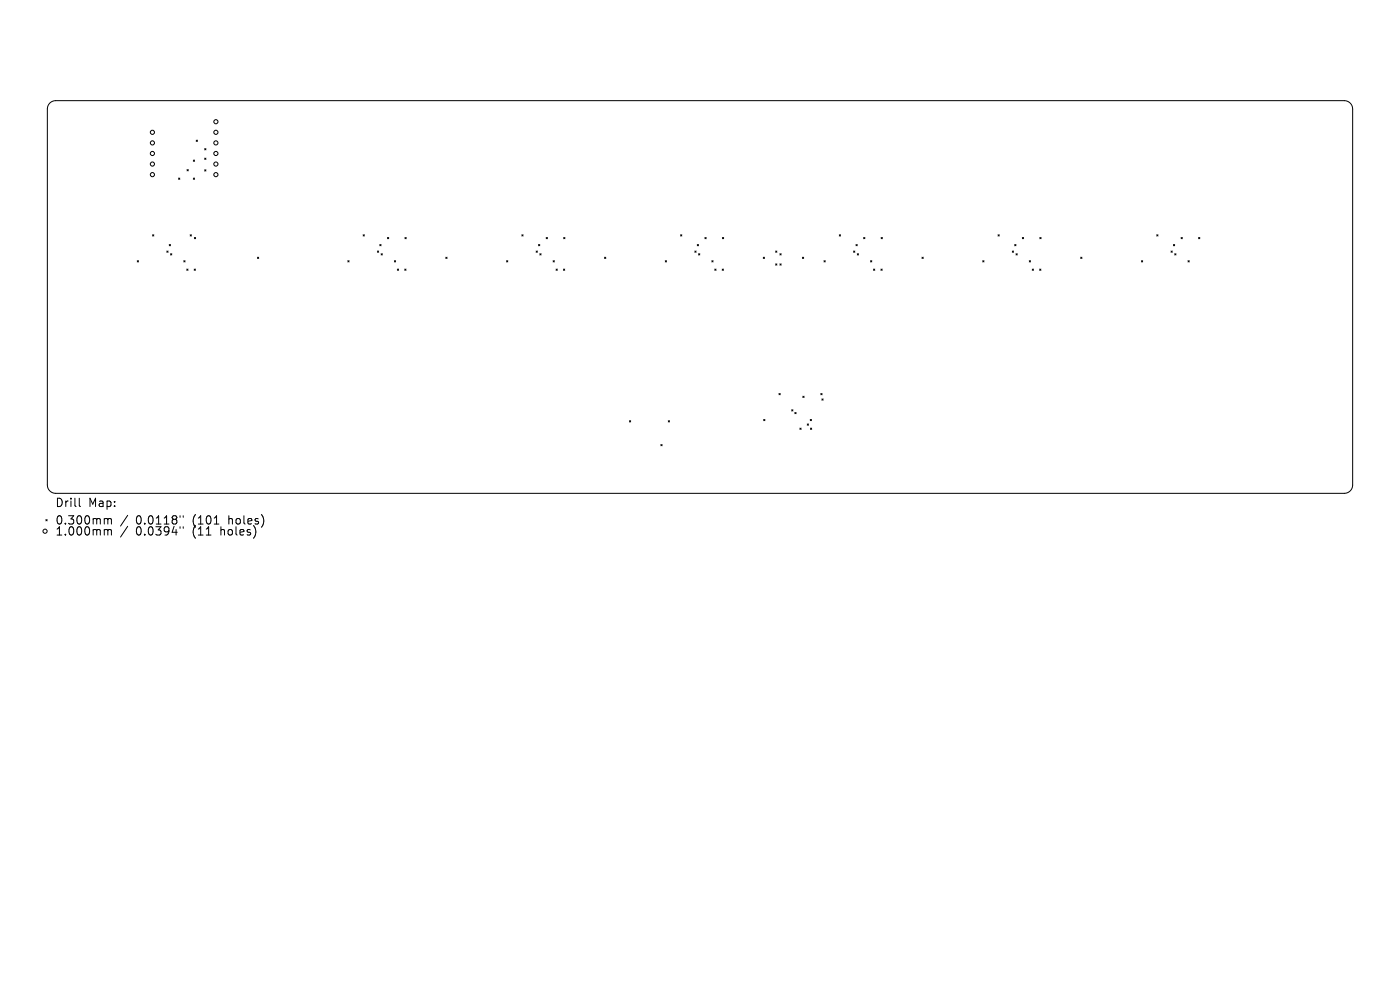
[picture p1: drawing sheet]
<svg xmlns="http://www.w3.org/2000/svg" width="297mm" height="210mm" viewBox="0 0 297 210" stroke-linecap="round" stroke-linejoin="round" font-family="sans-serif">
<defs><g id="words">
<g font-size="2.5">
<text x="11.8" y="107.7">Drill</text>
<text x="18.8" y="107.7">Map:</text>
<text x="11.8" y="111.5">0.300mm</text>
<text x="11.8" y="113.8">1.000mm</text>
<text x="28.8" y="111.5">0.0118&quot;</text>
<text x="28.8" y="113.8">0.0394&quot;</text>
<text x="40.8" y="111.5">(101</text>
<text x="40.8" y="113.8">(11</text>
<text x="46.8" y="113.8">holes)</text>
<text x="48.5" y="111.5">holes)</text>
</g>
</g></defs>
<g fill="none" stroke="#000" stroke-width=".21">
<path d="M10.5 22l.6-.5 .7-.1h273.4a1.77 1.77 0 0 1 1.8 1.7v79.8a1.77 1.77 0 0 1-1.8 1.8h-273.4a1.77 1.77 0 0 1-1.8-1.8v-79.8l.1-.5zM37.9 37.8l.2 .2M38.1 37.8l-.2 .2M39.7 36l.2 .2M39.9 36l-.2 .2M41 34l.3 .2M41 37.8l.3 .2M41.3 34l-.3 .2M41.3 37.8l-.3 .2M41.6 29.7l.3 .3M41.9 29.7l-.3 .3M43.4 31.5l.3 .3"/>
<path d="M43.4 33.5l.3 .3M43.4 36l.3 .3M43.7 31.5l-.3 .3M43.7 33.5l-.3 .3M43.7 36l-.3 .3M29.1 55.3l.3 .3M29.4 55.3l-.3 .3M32.4 49.8l.2 .3M32.6 49.8l-.2 .3M35.4 53.3l.3 .2M35.7 53.3l-.3 .2M35.9 51.9l.3 .2"/>
<path d="M36.2 51.9l-.3 .2M36.2 53.8l.2 .3M36.4 53.8l-.2 .3M39 55.3l.3 .3M39.3 55.3l-.3 .3M39.6 57.1l.3 .2M39.9 57.1l-.3 .2M40.3 49.8l.3 .3M40.6 49.8l-.3 .3M41.2 57.1l.3 .2M41.2 50.4l.3 .2M41.5 57.1l-.3 .2"/>
<path d="M41.5 50.4l-.3 .2M54.6 54.6l.3 .2M54.9 54.6l-.3 .2M73.8 55.3l.3 .3M74.1 55.3l-.3 .3M77 49.8l.3 .3M77.3 49.8l-.3 .3M80.1 53.3l.2 .2M80.3 53.3l-.2 .2M80.6 51.9l.2 .2M80.8 51.9l-.2 .2M80.9 53.8l.2 .3"/>
<path d="M81.1 53.8l-.2 .3M82.2 50.4l.3 .2M82.5 50.4l-.3 .2M83.7 55.3l.2 .3M83.9 55.3l-.2 .3M84.3 57.1l.3 .2M84.6 57.1l-.3 .2M85.9 57.1l.2 .2M85.9 50.4l.3 .2M86.1 57.1l-.2 .2M86.2 50.4l-.3 .2M94.6 54.6l.2 .2"/>
<path d="M94.8 54.6l-.2 .2M107.5 55.3l.2 .3M107.7 55.3l-.2 .3M110.7 49.8l.3 .3M111 49.8l-.3 .3M113.7 53.3l.3 .2M114 53.3l-.3 .2M114.2 51.9l.3 .2M114.5 51.9l-.3 .2M114.5 53.8l.3 .3M114.8 53.8l-.3 .3M115.9 50.4l.2 .2"/>
<path d="M116.1 50.4l-.2 .2M117.3 55.3l.3 .3M117.6 55.3l-.3 .3M118 57.1l.2 .2M118.2 57.1l-.2 .2M119.5 57.1l.3 .2M119.6 50.4l.2 .2M119.8 57.1l-.3 .2M119.8 50.4l-.2 .2M128.2 54.6l.3 .2M128.5 54.6l-.3 .2M141.1 55.3l.3 .3"/>
<path d="M141.4 55.3l-.3 .3M144.4 49.8l.2 .3M144.6 49.8l-.2 .3M147.4 53.3l.3 .2M147.7 53.3l-.3 .2M147.9 51.9l.3 .2M148.2 51.9l-.3 .2M148.2 53.8l.3 .3M148.5 53.8l-.3 .3M149.5 50.4l.3 .2M149.8 50.4l-.3 .2M151 55.3l.3 .3"/>
<path d="M151.3 55.3l-.3 .3M151.6 57.1l.3 .2M151.9 57.1l-.3 .2M153.2 57.1l.3 .2M153.3 50.4l.2 .2M153.5 57.1l-.3 .2M153.5 50.4l-.2 .2M161.9 54.6l.3 .2M162.2 54.6l-.3 .2M164.5 53.3l.3 .2M164.5 56l.3 .2M164.8 53.3l-.3 .2"/>
<path d="M164.8 56l-.3 .2M165.5 53.8l.2 .3M165.5 56l.2 .2M165.7 53.8l-.2 .3M165.7 56l-.2 .2M170.2 54.6l.3 .2M170.5 54.6l-.3 .2M174.8 55.3l.3 .3M175.1 55.3l-.3 .3M178.1 49.8l.2 .3M178.3 49.8l-.2 .3M181.1 53.3l.2 .2"/>
<path d="M181.3 53.3l-.2 .2M181.6 51.9l.3 .2M181.9 51.9l-.3 .2M181.9 53.8l.2 .3M182.1 53.8l-.2 .3M183.2 50.4l.3 .2M183.5 50.4l-.3 .2M184.7 55.3l.2 .3M184.9 55.3l-.2 .3M185.3 57.1l.3 .2M185.6 57.1l-.3 .2M186.9 57.1l.2 .2"/>
<path d="M186.9 50.4l.3 .2M187.1 57.1l-.2 .2M187.2 50.4l-.3 .2M195.6 54.6l.3 .2M195.9 54.6l-.3 .2M208.5 55.3l.2 .3M208.7 55.3l-.2 .3M211.7 49.8l.3 .3M212 49.8l-.3 .3M214.8 53.3l.2 .2M215 53.3l-.2 .2M215.3 51.9l.2 .2"/>
<path d="M215.5 51.9l-.2 .2M215.5 53.8l.3 .3M215.8 53.8l-.3 .3M216.9 50.4l.3 .2M217.2 50.4l-.3 .2M218.4 55.3l.2 .3M218.6 55.3l-.2 .3M219 57.1l.3 .2M219.3 57.1l-.3 .2M220.6 57.1l.2 .2M220.6 50.4l.3 .2M220.8 57.1l-.2 .2"/>
<path d="M220.9 50.4l-.3 .2M229.3 54.6l.2 .2M229.5 54.6l-.2 .2M242.2 55.3l.2 .3M242.4 55.3l-.2 .3M245.4 49.8l.3 .3M245.7 49.8l-.3 .3M248.4 53.3l.3 .2M248.7 53.3l-.3 .2M248.9 51.9l.3 .2M249.2 51.9l-.3 .2M249.2 53.8l.3 .3"/>
<path d="M249.5 53.8l-.3 .3M250.6 50.4l.2 .2M250.8 50.4l-.2 .2M252 55.3l.3 .3M252.3 55.3l-.3 .3M254.3 50.4l.2 .2M254.5 50.4l-.2 .2M133.5 89.2l.3 .3M133.8 89.2l-.3 .3M140.2 94.3l.3 .3M140.5 94.3l-.3 .3M141.8 89.2l.2 .3"/>
<path d="M142 89.2l-.2 .3M162 89l.3 .2M162.3 89l-.3 .2M165.3 83.5l.2 .2M165.5 83.5l-.2 .2M168 86.9l.2 .3M168.2 86.9l-.2 .3M168.6 87.5l.3 .3M168.9 87.5l-.3 .3M169.7 90.8l.3 .3M170 90.8l-.3 .3M170.3 84.1l.3 .2"/>
<path d="M170.6 84.1l-.3 .2M171.3 89.9l.2 .3M171.5 89.9l-.2 .3M171.9 89l.3 .2M171.9 90.8l.3 .3M172.2 89l-.3 .2M172.2 90.8l-.3 .3M174.1 83.5l.3 .2M174.4 84.6l.2 .3M174.4 83.5l-.3 .2M174.6 84.6l-.2 .3M9.7 110.2l.3 .3"/>
<path d="M10 110.2l-.3 .3M16.8 105.7v1.5l.3 .3M22.6 110l.3 .2M22.6 112.3l.3 .3M22.9 110.2v1M22.9 112.6v.9M22.9 110.2l.2-.2 .5 .1v1.1M22.9 112.6l.2-.3 .5 .1v1.1M27.1 109.3l-1.5 2.3M27.1 111.7l-1.5 2.2M38.2 109.4v.3M38.2 111.7v.4"/>
<path d="M38.9 109.4v.3M38.9 111.7v.4M43.8 113.5h1M45.4 111.2h1M54.3 112.7l-.1 .7M55.9 109.9v1.2"/>
<circle cx="32.3" cy="28.1" r=".44"/>
<circle cx="32.3" cy="30.3" r=".44"/>
<circle cx="32.3" cy="34.8" r=".44"/>
<circle cx="32.3" cy="32.6" r=".44"/>
<circle cx="32.3" cy="37" r=".44"/>
<circle cx="45.8" cy="25.8" r=".44"/>
<circle cx="45.8" cy="28.1" r=".44"/>
<circle cx="45.8" cy="30.3" r=".44"/>
<circle cx="45.8" cy="37" r=".44"/>
<circle cx="45.8" cy="32.6" r=".44"/>
<circle cx="45.8" cy="34.8" r=".44"/>
<circle cx="9.6" cy="112.7" r=".44"/>
</g>
<use href="#words"/>
</svg>
